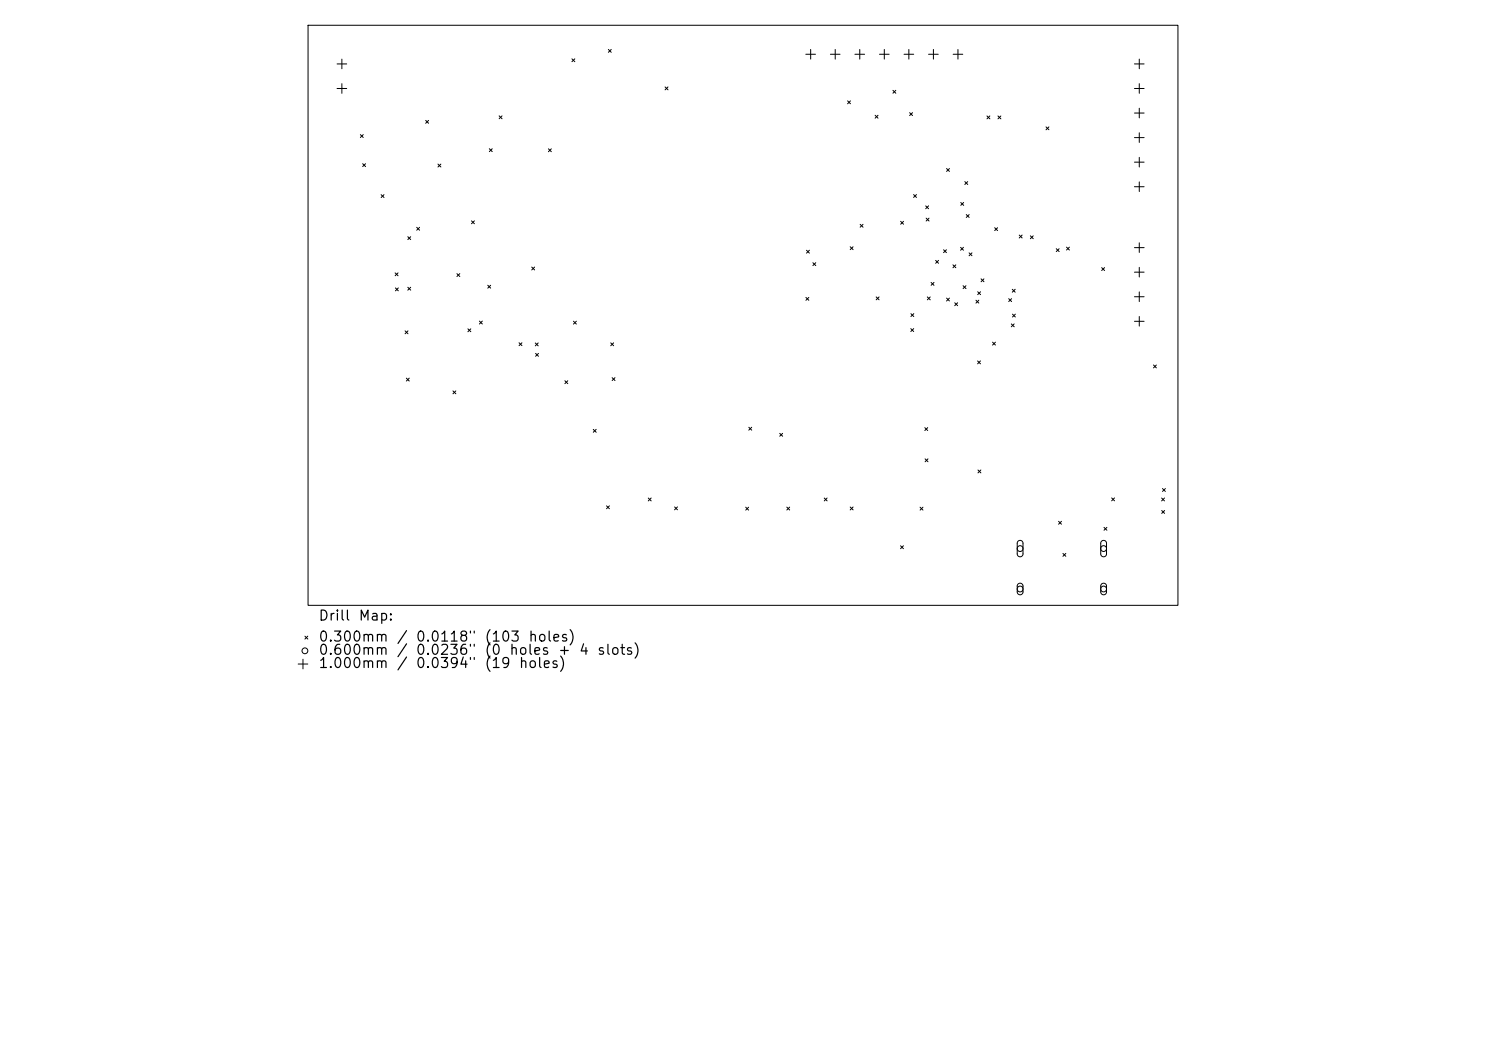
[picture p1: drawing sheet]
<svg xmlns="http://www.w3.org/2000/svg" width="297mm" height="210mm" viewBox="0 0 297 210" stroke-linecap="round" stroke-linejoin="round" font-family="sans-serif">
<defs><g id="words">
<g font-size="2">
<text x="63.5" y="124.5">Drill</text>
<text x="71.5" y="124.5">Map:</text>
<text x="63.5" y="128.7">0.300mm</text>
<text x="63.5" y="131.3">0.600mm</text>
<text x="79.2" y="128.7">/</text>
<text x="83" y="128.7">0.0118&quot;</text>
<text x="83" y="131.3">0.0236&quot;</text>
<text x="96.7" y="128.7">(103</text>
<text x="96.7" y="131.3">(0</text>
<text x="101.7" y="131.3">holes</text>
<text x="105.5" y="128.7">holes)</text>
<text x="111.4" y="131.3">+</text>
<text x="115.6" y="131.3">4</text>
<text x="119.2" y="131.3">slots)</text>
<text x="63.5" y="134">1.000mm</text>
<text x="79.2" y="134">/</text>
<text x="83" y="134">0.0394&quot;</text>
<text x="96.7" y="134">(19</text>
<text x="103.6" y="134">holes)</text>
</g>
</g></defs>
<g fill="none" stroke="#000" stroke-width=".2">
<path d="M61.6 5h173.8v116h-173.8zM67.4 12.8h1.9M67.4 17.7h1.9M68.3 11.8v1.9M68.3 16.7v1.9M114.3 11.8l.6 .5M114.9 11.8l-.6 .5M121.6 9.9l.6 .6M122.2 9.9l-.6 .6M132.9 17.4l.6 .6M133.5 17.4l-.6 .6M161.1 10.8h1.9"/>
<path d="M162 9.9v1.9M166 10.8h1.9M166.9 9.9v1.9M170.9 10.8h1.9M171.8 9.9v1.9M175.8 10.8h1.9M176.7 9.9v1.9M178.5 18l.5 .6M179 18l-.5 .6M180.7 10.8h1.9M181.7 9.9v1.9M185.6 10.8h1.9"/>
<path d="M186.6 9.9v1.9M190.5 10.8h1.9M191.5 9.9v1.9M226.7 12.8h2M226.7 17.7h2M227.7 11.8v1.9M227.7 16.7v1.9M72 26.9l.6 .6M72.5 32.7l.6 .6M72.6 26.9l-.6 .6M73.1 32.7l-.6 .6M76.2 38.9l.6 .6"/>
<path d="M76.8 38.9l-.6 .6M85.1 24.1l.6 .5M85.7 24.1l-.6 .5M87.5 32.8l.6 .6M88.1 32.8l-.6 .6M97.8 29.7l.6 .6M98.4 29.7l-.6 .6M99.8 23.1l.5 .6M100.3 23.1l-.5 .6M109.6 29.7l.6 .6M110.2 29.7l-.6 .6M169.4 20.2l.6 .5"/>
<path d="M170 20.2l-.6 .5M174.9 23l.6 .6M175.5 23l-.6 .6M181.8 22.5l.6 .6M182.4 22.5l-.6 .6M182.6 38.9l.6 .6M183.2 38.9l-.6 .6M189.2 33.7l.6 .6M189.8 33.7l-.6 .6M192.8 36.3l.6 .6M193.4 36.3l-.6 .6M197.3 23.2l.5 .5"/>
<path d="M197.8 23.2l-.5 .5M199.5 23.2l.5 .5M200 23.2l-.5 .5M209.1 25.4l.5 .5M209.6 25.4l-.5 .5M226.7 22.6h2M226.7 27.5h2M226.7 32.4h2M226.7 37.3h2M227.7 21.6v2M227.7 26.5v2M227.7 31.4v2"/>
<path d="M227.7 36.3v2M79 54.5l.6 .6M79 57.5l.6 .6M79.6 54.5l-.6 .6M79.6 57.5l-.6 .6M81.5 47.3l.6 .6M81.5 57.4l.6 .6M82.1 47.3l-.6 .6M82.1 57.4l-.6 .6M83.3 45.4l.6 .6M83.9 45.4l-.6 .6M91.3 54.7l.6 .6"/>
<path d="M91.9 54.7l-.6 .6M94.2 44.1l.6 .6M94.8 44.1l-.6 .6M97.5 57l.6 .6M98.1 57l-.6 .6M106.3 53.4l.6 .5M106.9 53.4l-.6 .5M161.1 59.4l.6 .6M161.2 50l.6 .6M161.7 59.4l-.6 .6M161.8 50l-.6 .6M162.5 52.5l.5 .6"/>
<path d="M163 52.5l-.5 .6M169.9 49.3l.6 .6M170.5 49.3l-.6 .6M171.9 44.8l.6 .6M172.5 44.8l-.6 .6M175.1 59.3l.6 .6M175.7 59.3l-.6 .6M180 44.2l.6 .6M180.6 44.2l-.6 .6M185 41.1l.6 .6M185.1 43.6l.6 .6M185.3 59.3l.6 .6"/>
<path d="M185.6 41.1l-.6 .6M185.7 43.6l-.6 .6M185.9 59.3l-.6 .6M186.1 56.4l.6 .6M186.7 56.4l-.6 .6M187 52l.6 .6M187.6 52l-.6 .6M188.6 49.9l.6 .6M189.2 49.9l-.6 .6M189.2 59.6l.6 .5M189.8 59.6l-.6 .5M190.5 52.9l.5 .6"/>
<path d="M191 52.9l-.5 .6M192 49.4l.6 .6M192 40.5l.6 .5M192.5 57.1l.6 .6M192.6 49.4l-.6 .6M192.6 40.5l-.6 .5M193.1 57.1l-.6 .6M193.1 42.9l.6 .6M193.7 50.5l.6 .6M193.7 42.9l-.6 .6M194.3 50.5l-.6 .6M195.1 60l.5 .6"/>
<path d="M195.4 58.3l.6 .6M195.6 60l-.5 .6M196 58.3l-.6 .6M196.1 55.7l.6 .6M196.7 55.7l-.6 .6M198.8 45.5l.6 .6M199.4 45.5l-.6 .6M201.6 59.7l.6 .6M202.2 59.7l-.6 .6M202.3 57.8l.6 .6M202.9 57.8l-.6 .6M203.7 47l.6 .5"/>
<path d="M204.3 47l-.6 .5M205.9 47.1l.6 .6M206.5 47.1l-.6 .6M211.1 49.7l.6 .6M211.7 49.7l-.6 .6M213.2 49.4l.5 .6M213.7 49.4l-.5 .6M220.2 53.5l.6 .6M220.8 53.5l-.6 .6M226.7 49.5h2M226.7 54.4h2M226.7 59.3h2"/>
<path d="M227.7 48.5v1.9M227.7 53.4v2M227.7 58.3v2M81 66.1l.5 .6M81.2 75.6l.6 .5M81.5 66.1l-.5 .6M81.8 75.6l-.6 .5M90.5 78.1l.6 .6M91.1 78.1l-.6 .6M93.5 65.7l.6 .6M94.1 65.7l-.6 .6M95.8 64.2l.6 .5"/>
<path d="M96.4 64.2l-.6 .5M103.7 68.5l.6 .6M104.3 68.5l-.6 .6M107 68.5l.6 .6M107 70.6l.6 .6M107.6 68.5l-.6 .6M107.6 70.6l-.6 .6M112.9 76.1l.6 .6M113.5 76.1l-.6 .6M114.6 64.2l.6 .6M115.2 64.2l-.6 .6M122.1 68.5l.5 .6"/>
<path d="M122.3 75.5l.6 .5M122.6 68.5l-.5 .6M122.9 75.5l-.6 .5M182 65.7l.6 .5M182.1 62.7l.5 .6M182.6 65.7l-.6 .5M182.6 62.7l-.5 .6M190.8 60.5l.6 .6M191.4 60.5l-.6 .6M195.4 72.1l.6 .6M196 72.1l-.6 .6M198.4 68.4l.6 .6"/>
<path d="M199 68.4l-.6 .6M202.1 64.7l.6 .6M202.4 62.8l.5 .5M202.7 64.7l-.6 .6M202.9 62.8l-.5 .5M226.7 64.2h2M227.7 63.2v2M230.5 72.9l.6 .6M231.1 72.9l-.6 .6M118.6 85.8l.6 .6M119.2 85.8l-.6 .6M129.6 99.5l.5 .6"/>
<path d="M130.1 99.5l-.5 .6M149.7 85.4l.5 .6M150.2 85.4l-.5 .6M155.8 86.6l.6 .6M156.4 86.6l-.6 .6M164.7 99.5l.6 .6M165.3 99.5l-.6 .6M184.8 85.4l.6 .6M184.9 91.7l.6 .6M185.4 85.4l-.6 .6M185.5 91.7l-.6 .6M195.5 93.9l.5 .6"/>
<path d="M196 93.9l-.5 .6M222.2 99.5l.6 .6M222.8 99.5l-.6 .6M232.2 99.5l.5 .6M232.3 97.6l.6 .6M232.7 99.5l-.5 .6M232.9 97.6l-.6 .6M121.2 101.1l.6 .6M121.8 101.1l-.6 .6M134.8 101.3l.6 .6M135.4 101.3l-.6 .6M149 101.3l.6 .6"/>
<path d="M149.6 101.3l-.6 .6M157.3 101.3l.5 .6M157.8 101.3l-.5 .6M169.9 101.3l.6 .6M170.5 101.3l-.6 .6M180 109.1l.6 .5M180.6 109.1l-.6 .5M183.9 101.3l.6 .6M184.5 101.3l-.6 .6M203.5 108.1l.5-.1 .5 .5v2.3l-.2 .3-.3 .1h-.4l-.3-.4v-2.3zM203.5 116.7l.5-.1 .4 .4 .1 1.4-.5 .4h-.4l-.3-.4v-1.3zM211.6 104.2l.6 .5"/>
<path d="M212.2 104.2l-.6 .5M212.4 110.6l.6 .6M213 110.6l-.6 .6M220.2 108.1l.5-.1 .4 .5v2.3l-.1 .3-.3 .1h-.5l-.2-.4v-2.3zM220.2 116.7l.5-.1 .4 .4v1.4l-.4 .4h-.4l-.3-.4v-1.3zM220.7 105.4l.5 .6M221.2 105.4l-.5 .6M232.2 102l.6 .6M232.8 102l-.6 .6M59.6 132.7h1.9M60.6 131.7v2M60.9 127.1l.6 .6"/>
<path d="M61.5 127.1l-.6 .6"/>
<circle cx="203.9" cy="117.7" r=".58"/>
<circle cx="203.9" cy="109.6" r=".58"/>
<circle cx="220.6" cy="117.7" r=".58"/>
<circle cx="220.6" cy="109.6" r=".58"/>
<circle cx="60.9" cy="130" r=".58"/>
</g>
<use href="#words"/>
</svg>
